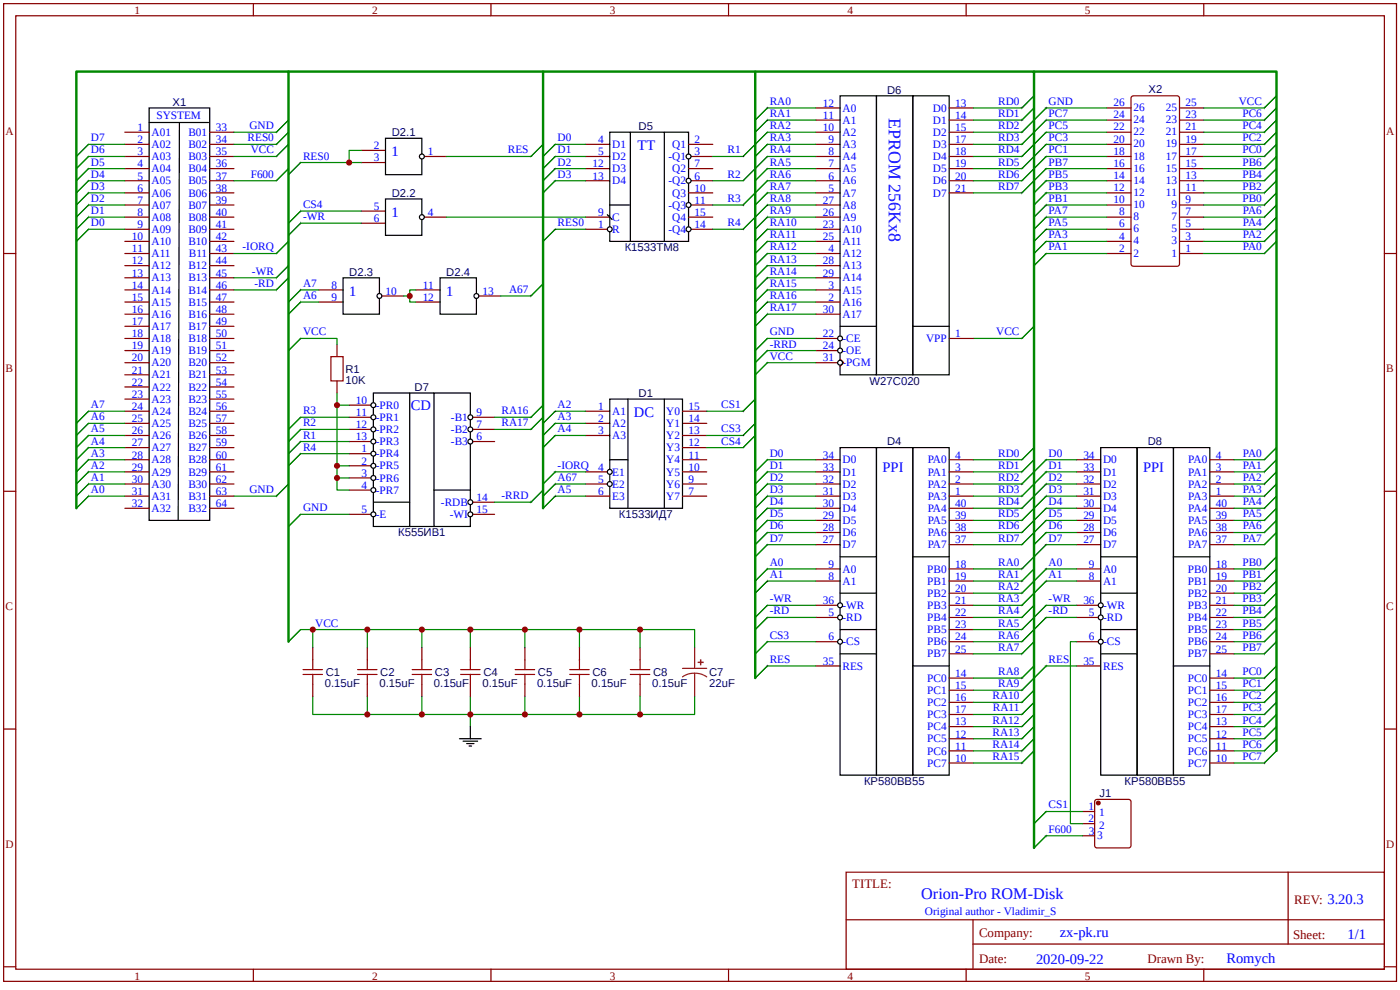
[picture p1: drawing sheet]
<svg xmlns="http://www.w3.org/2000/svg" width="297mm" height="210mm" viewBox="0 0 297 210" stroke-linecap="round" stroke-linejoin="round" font-family="sans-serif">
<defs><g id="words">
<text font-size="3.8" fill="#00f" x="188.6" y="25.1" transform="rotate(90 188.6 25.1)">EPROM 256Kx8</text>
<text font-size="3.4" fill="#00f" x="195.5" y="190.6">Orion-Pro ROM-Disk</text>
<g font-size="3.1" fill="#00f">
<text x="83.1" y="33.2">1</text>
<text x="135.3" y="31.9">TT</text>
<text x="83.1" y="46">1</text>
<text x="74.1" y="62.8">1</text>
<text x="94.6" y="62.8">1</text>
<text x="87.2" y="86.9">CD</text>
<text x="134.5" y="88.5">DC</text>
<text x="187.2" y="100">PPI</text>
<text x="242.5" y="100">PPI</text>
<text x="224.8" y="198.6">zx-pk.ru</text>
<text x="285.9" y="199.2">1/1</text>
<text x="219.8" y="204.3">2020-09-22</text>
<text x="260.2" y="204.3">Romych</text>
</g>
<g font-size="2.7" fill="#800">
<text x="180.8" y="188.3">TITLE:</text>
<text x="274.6" y="191.7">REV: 3.20.3</text>
<text x="207.7" y="198.6">Company:</text>
<text x="274.3" y="199.1">Sheet:</text>
<text x="207.7" y="204.2">Date:</text>
<text x="243.4" y="204.3">Drawn By:</text>
</g>
<g font-size="2.4" fill="#800">
<text x="28.5" y="3">1</text>
<text x="79" y="3">2</text>
<text x="129.4" y="3">3</text>
<text x="179.8" y="3">4</text>
<text x="230.2" y="3">5</text>
<text x="1.2" y="28.5">A</text>
<text x="294.1" y="28.5">A</text>
<text x="1.2" y="79">B</text>
<text x="294.1" y="79">B</text>
<text x="1.2" y="129.4">C</text>
<text x="294.1" y="129.4">C</text>
<text x="1.2" y="179.8">D</text>
<text x="294.1" y="179.8">D</text>
<text x="28.5" y="207.7">1</text>
<text x="79" y="207.7">2</text>
<text x="129.4" y="207.7">3</text>
<text x="179.8" y="207.7">4</text>
<text x="230.2" y="207.7">5</text>
</g>
<g font-size="2.4" fill="#000080">
<text x="36.6" y="22.4">X1</text>
<text x="188.2" y="19.9">D6</text>
<text x="243.6" y="19.8">X2</text>
<text x="83.1" y="28.8">D2.1</text>
<text x="135.5" y="27.6">D5</text>
<text x="83.1" y="41.7">D2.2</text>
<text x="132.5" y="53.3">К1533ТМ8</text>
<text x="74.1" y="58.4">D2.3</text>
<text x="94.7" y="58.4">D2.4</text>
<text x="73.3" y="81.3">10K</text>
<text x="73.3" y="79">R1</text>
<text x="88" y="82.9">D7</text>
<text x="184.5" y="81.6">W27C020</text>
<text x="135.5" y="84.2">D1</text>
<text x="188.2" y="94.4">D4</text>
<text x="243.5" y="94.4">D8</text>
<text x="84.5" y="113.7">К555ИВ1</text>
<text x="131.3" y="109.9">К1533ИД7</text>
<text x="69.1" y="143.3">C1</text>
<text x="80.7" y="143.3">C2</text>
<text x="92.3" y="143.3">C3</text>
<text x="102.5" y="143.3">C4</text>
<text x="114.1" y="143.3">C5</text>
<text x="125.7" y="143.3">C6</text>
<text x="138.5" y="143.3">C8</text>
<text x="150.4" y="143.3">C7</text>
<text x="68.9" y="145.7">0.15uF</text>
<text x="80.5" y="145.7">0.15uF</text>
<text x="92.1" y="145.7">0.15uF</text>
<text x="102.4" y="145.7">0.15uF</text>
<text x="113.9" y="145.7">0.15uF</text>
<text x="125.5" y="145.7">0.15uF</text>
<text x="138.4" y="145.7">0.15uF</text>
<text x="150.4" y="145.6">22uF</text>
<text x="183.3" y="166.4">КР580ВВ55</text>
<text x="238.6" y="166.4">КР580ВВ55</text>
<text x="233.3" y="169">J1</text>
</g>
<g font-size="2.4" fill="#00f">
<text x="163.3" y="22.2">RA0</text>
<text x="174.5" y="22.6">12</text>
<text x="178.7" y="23.7">A0</text>
<text x="197.9" y="23.7">D0</text>
<text x="202.7" y="22.6">13</text>
<text x="211.8" y="22.2">RD0</text>
<text x="222.5" y="22.2">GND</text>
<text x="236.3" y="22.5">26</text>
<text x="240.5" y="23.5">26</text>
<text x="247.3" y="23.5">25</text>
<text x="251.5" y="22.5">25</text>
<text x="262.8" y="22.2">VCC</text>
<text x="19.3" y="30">D7</text>
<text x="29.1" y="27.8">1</text>
<text x="32.1" y="28.8">A01</text>
<text x="33.2" y="25.2">SYSTEM</text>
<text x="40" y="28.8">B01</text>
<text x="45.8" y="27.8">33</text>
<text x="52.5" y="30">RES0</text>
<text x="52.9" y="27.4">GND</text>
<text x="118.3" y="30">D0</text>
<text x="163.3" y="24.8">RA1</text>
<text x="163.3" y="27.4">RA2</text>
<text x="163.3" y="30">RA3</text>
<text x="174.5" y="25.2">11</text>
<text x="174.5" y="27.8">10</text>
<text x="178.7" y="26.2">A1</text>
<text x="178.7" y="28.8">A2</text>
<text x="197.9" y="26.2">D1</text>
<text x="197.9" y="28.8">D2</text>
<text x="202.7" y="25.2">14</text>
<text x="202.7" y="27.8">15</text>
<text x="211.8" y="24.8">RD1</text>
<text x="211.8" y="27.4">RD2</text>
<text x="211.8" y="30">RD3</text>
<text x="222.5" y="30">PC3</text>
<text x="222.5" y="27.4">PC5</text>
<text x="222.5" y="24.8">PC7</text>
<text x="236.3" y="27.6">22</text>
<text x="236.3" y="25.1">24</text>
<text x="240.5" y="28.7">22</text>
<text x="240.5" y="26.1">24</text>
<text x="247.3" y="28.7">21</text>
<text x="247.3" y="26.1">23</text>
<text x="251.5" y="27.6">21</text>
<text x="251.5" y="25.1">23</text>
<text x="263.6" y="30">PC2</text>
<text x="263.6" y="27.4">PC4</text>
<text x="263.6" y="24.8">PC6</text>
<text x="19.3" y="32.5">D6</text>
<text x="19.3" y="35.1">D5</text>
<text x="29.1" y="30.3">2</text>
<text x="29.1" y="32.9">3</text>
<text x="29.1" y="35.5">4</text>
<text x="32.1" y="31.4">A02</text>
<text x="32.1" y="33.9">A03</text>
<text x="40" y="31.4">B02</text>
<text x="40" y="33.9">B03</text>
<text x="45.8" y="30.3">34</text>
<text x="45.8" y="32.9">35</text>
<text x="45.8" y="35.5">36</text>
<text x="53.2" y="32.5">VCC</text>
<text x="64.3" y="33.8">RES0</text>
<text x="79.3" y="31.6">2</text>
<text x="79.3" y="34.2">3</text>
<text x="90.8" y="32.9">1</text>
<text x="107.7" y="32.5">RES</text>
<text x="118.3" y="32.5">D1</text>
<text x="118.3" y="35.1">D2</text>
<text x="125.7" y="35.5">12</text>
<text x="126.9" y="30.3">4</text>
<text x="126.9" y="32.9">5</text>
<text x="129.9" y="31.4">D1</text>
<text x="129.9" y="33.9">D2</text>
<text x="141.8" y="33.9">-Q1</text>
<text x="142.6" y="31.4">Q1</text>
<text x="147.4" y="30.3">2</text>
<text x="147.4" y="35.5">7</text>
<text x="147.4" y="32.9">3</text>
<text x="154.3" y="32.5">R1</text>
<text x="163.3" y="32.5">RA4</text>
<text x="163.3" y="35.1">RA5</text>
<text x="175.7" y="30.3">9</text>
<text x="175.7" y="32.9">8</text>
<text x="175.7" y="35.5">7</text>
<text x="178.7" y="31.4">A3</text>
<text x="178.7" y="33.9">A4</text>
<text x="197.9" y="31.4">D3</text>
<text x="197.9" y="33.9">D4</text>
<text x="202.7" y="30.3">17</text>
<text x="202.7" y="32.9">18</text>
<text x="202.7" y="35.5">19</text>
<text x="211.8" y="32.5">RD4</text>
<text x="211.8" y="35.1">RD5</text>
<text x="222.5" y="35.1">PB7</text>
<text x="222.5" y="32.5">PC1</text>
<text x="236.3" y="35.4">16</text>
<text x="236.3" y="32.8">18</text>
<text x="236.3" y="30.2">20</text>
<text x="240.5" y="33.8">18</text>
<text x="240.5" y="31.2">20</text>
<text x="247.3" y="33.8">17</text>
<text x="247.3" y="31.2">19</text>
<text x="251.5" y="35.4">15</text>
<text x="251.5" y="32.8">17</text>
<text x="251.5" y="30.2">19</text>
<text x="263.6" y="35.1">PB6</text>
<text x="263.6" y="32.5">PC0</text>
<text x="19.3" y="37.7">D4</text>
<text x="19.3" y="40.2">D3</text>
<text x="29.1" y="38.1">5</text>
<text x="29.1" y="40.6">6</text>
<text x="32.1" y="36.5">A04</text>
<text x="32.1" y="39.1">A05</text>
<text x="32.1" y="41.7">A06</text>
<text x="40" y="36.5">B04</text>
<text x="40" y="39.1">B05</text>
<text x="40" y="41.7">B06</text>
<text x="45.8" y="38.1">37</text>
<text x="45.8" y="40.6">38</text>
<text x="53.2" y="37.7">F600</text>
<text x="118.3" y="37.7">D3</text>
<text x="125.7" y="38.1">13</text>
<text x="129.9" y="36.5">D3</text>
<text x="129.9" y="39.1">D4</text>
<text x="141.8" y="39.1">-Q2</text>
<text x="142.6" y="36.5">Q2</text>
<text x="142.6" y="41.7">Q3</text>
<text x="147.4" y="40.6">10</text>
<text x="147.4" y="38.1">6</text>
<text x="154.3" y="37.7">R2</text>
<text x="163.3" y="37.7">RA6</text>
<text x="163.3" y="40.2">RA7</text>
<text x="175.7" y="38.1">6</text>
<text x="175.7" y="40.6">5</text>
<text x="178.7" y="36.5">A5</text>
<text x="178.7" y="39.1">A6</text>
<text x="178.7" y="41.7">A7</text>
<text x="197.9" y="36.5">D5</text>
<text x="197.9" y="39.1">D6</text>
<text x="197.9" y="41.7">D7</text>
<text x="202.7" y="38.1">20</text>
<text x="202.7" y="40.6">21</text>
<text x="211.8" y="37.7">RD6</text>
<text x="211.8" y="40.2">RD7</text>
<text x="222.5" y="40.2">PB3</text>
<text x="222.5" y="37.7">PB5</text>
<text x="236.3" y="40.5">12</text>
<text x="236.3" y="37.9">14</text>
<text x="240.5" y="41.5">12</text>
<text x="240.5" y="39">14</text>
<text x="240.5" y="36.4">16</text>
<text x="247.3" y="41.5">11</text>
<text x="247.3" y="39">13</text>
<text x="247.3" y="36.4">15</text>
<text x="251.5" y="40.5">11</text>
<text x="251.5" y="37.9">13</text>
<text x="263.6" y="40.2">PB2</text>
<text x="263.6" y="37.7">PB4</text>
<text x="19.3" y="42.8">D2</text>
<text x="19.3" y="45.4">D1</text>
<text x="19.3" y="48">D0</text>
<text x="29.1" y="43.2">7</text>
<text x="29.1" y="45.8">8</text>
<text x="32.1" y="44.2">A07</text>
<text x="32.1" y="46.8">A08</text>
<text x="40" y="44.2">B07</text>
<text x="40" y="46.8">B08</text>
<text x="45.8" y="43.2">39</text>
<text x="45.8" y="45.8">40</text>
<text x="64.3" y="46.7">-WR</text>
<text x="64.3" y="44.1">CS4</text>
<text x="79.3" y="44.5">5</text>
<text x="79.3" y="47.1">6</text>
<text x="90.8" y="45.8">4</text>
<text x="118.3" y="48">RES0</text>
<text x="126.9" y="45.8">9</text>
<text x="129.9" y="46.8">C</text>
<text x="141.8" y="44.2">-Q3</text>
<text x="142.6" y="46.8">Q4</text>
<text x="147.4" y="45.8">15</text>
<text x="147.4" y="43.2">11</text>
<text x="154.3" y="42.8">R3</text>
<text x="154.3" y="48">R4</text>
<text x="163.3" y="42.8">RA8</text>
<text x="163.3" y="45.4">RA9</text>
<text x="163.3" y="48">RA10</text>
<text x="174.5" y="43.2">27</text>
<text x="174.5" y="45.8">26</text>
<text x="178.7" y="44.2">A8</text>
<text x="178.7" y="46.8">A9</text>
<text x="222.5" y="48">PA5</text>
<text x="222.5" y="45.4">PA7</text>
<text x="222.5" y="42.8">PB1</text>
<text x="236.3" y="43.1">10</text>
<text x="237.5" y="45.6">8</text>
<text x="240.5" y="46.7">8</text>
<text x="240.5" y="44.1">10</text>
<text x="248.5" y="46.7">7</text>
<text x="248.5" y="44.1">9</text>
<text x="251.5" y="45.6">7</text>
<text x="251.5" y="43.1">9</text>
<text x="263.6" y="42.8">PB0</text>
<text x="263.7" y="48">PA4</text>
<text x="263.7" y="45.4">PA6</text>
<text x="27.9" y="50.9">10</text>
<text x="27.9" y="53.5">11</text>
<text x="29.1" y="48.3">9</text>
<text x="32.1" y="49.4">A09</text>
<text x="32.1" y="51.9">A10</text>
<text x="40" y="49.4">B09</text>
<text x="40" y="51.9">B10</text>
<text x="45.8" y="48.3">41</text>
<text x="45.8" y="50.9">42</text>
<text x="45.8" y="53.5">43</text>
<text x="51.5" y="53.1">-IORQ</text>
<text x="126.9" y="48.3">1</text>
<text x="129.9" y="49.4">R</text>
<text x="141.8" y="49.4">-Q4</text>
<text x="147.4" y="48.3">14</text>
<text x="163.3" y="50.5">RA11</text>
<text x="163.3" y="53.1">RA12</text>
<text x="174.5" y="48.3">23</text>
<text x="174.5" y="50.9">25</text>
<text x="175.7" y="53.5">4</text>
<text x="178.7" y="49.4">A10</text>
<text x="178.7" y="51.9">A11</text>
<text x="222.5" y="50.5">PA3</text>
<text x="222.5" y="53.1">PA1</text>
<text x="237.5" y="53.4">2</text>
<text x="237.5" y="50.8">4</text>
<text x="237.5" y="48.2">6</text>
<text x="240.5" y="51.8">4</text>
<text x="240.5" y="49.2">6</text>
<text x="248.5" y="51.8">3</text>
<text x="248.5" y="49.2">5</text>
<text x="251.5" y="53.4">1</text>
<text x="251.5" y="50.8">3</text>
<text x="251.5" y="48.2">5</text>
<text x="263.7" y="50.5">PA2</text>
<text x="263.7" y="53.1">PA0</text>
<text x="27.9" y="56.1">12</text>
<text x="27.9" y="58.6">13</text>
<text x="32.1" y="54.5">A11</text>
<text x="32.1" y="57.1">A12</text>
<text x="32.1" y="59.7">A13</text>
<text x="40" y="57.1">B12</text>
<text x="40" y="59.7">B13</text>
<text x="40.1" y="54.5">B11</text>
<text x="45.8" y="56.1">44</text>
<text x="45.8" y="58.6">45</text>
<text x="53.5" y="58.3">-WR</text>
<text x="163.3" y="55.7">RA13</text>
<text x="163.3" y="58.3">RA14</text>
<text x="174.5" y="56.1">28</text>
<text x="174.5" y="58.6">29</text>
<text x="178.7" y="54.5">A12</text>
<text x="178.7" y="57.1">A13</text>
<text x="178.7" y="59.7">A14</text>
<text x="240.5" y="54.4">2</text>
<text x="248.5" y="54.4">1</text>
<text x="27.9" y="61.2">14</text>
<text x="27.9" y="63.8">15</text>
<text x="32.1" y="62.2">A14</text>
<text x="32.1" y="64.8">A15</text>
<text x="40" y="62.2">B14</text>
<text x="40" y="64.8">B15</text>
<text x="45.8" y="61.2">46</text>
<text x="45.8" y="63.8">47</text>
<text x="54" y="60.8">-RD</text>
<text x="64.3" y="60.8">A7</text>
<text x="64.3" y="63.4">A6</text>
<text x="70.3" y="61.2">8</text>
<text x="70.3" y="63.8">9</text>
<text x="81.8" y="62.5">10</text>
<text x="89.7" y="61.2">11</text>
<text x="89.7" y="63.8">12</text>
<text x="102.4" y="62.5">13</text>
<text x="108" y="62.1">A67</text>
<text x="163.3" y="60.8">RA15</text>
<text x="163.3" y="63.4">RA16</text>
<text x="163.3" y="66">RA17</text>
<text x="175.7" y="61.2">3</text>
<text x="175.7" y="63.8">2</text>
<text x="178.7" y="62.2">A15</text>
<text x="178.7" y="64.8">A16</text>
<text x="27.9" y="66.4">16</text>
<text x="27.9" y="68.9">17</text>
<text x="27.9" y="71.5">18</text>
<text x="32.1" y="67.4">A16</text>
<text x="32.1" y="70">A17</text>
<text x="40" y="67.4">B16</text>
<text x="40" y="70">B17</text>
<text x="45.8" y="66.4">48</text>
<text x="45.8" y="68.9">49</text>
<text x="45.8" y="71.5">50</text>
<text x="64.3" y="71.1">VCC</text>
<text x="163.3" y="71.1">GND</text>
<text x="174.5" y="71.5">22</text>
<text x="174.5" y="66.4">30</text>
<text x="178.7" y="67.4">A17</text>
<text x="202.7" y="71.5">1</text>
<text x="211.4" y="71.1">VCC</text>
<text x="27.9" y="74.1">19</text>
<text x="27.9" y="76.6">20</text>
<text x="32.1" y="72.5">A18</text>
<text x="32.1" y="75.1">A19</text>
<text x="32.1" y="77.7">A20</text>
<text x="40" y="72.5">B18</text>
<text x="40" y="75.1">B19</text>
<text x="40" y="77.7">B20</text>
<text x="45.8" y="74.1">51</text>
<text x="45.8" y="76.6">52</text>
<text x="163.3" y="76.3">VCC</text>
<text x="163.3" y="73.7">-RRD</text>
<text x="174.5" y="74.1">24</text>
<text x="174.5" y="76.6">31</text>
<text x="178.7" y="72.5">-CE</text>
<text x="178.7" y="75.1">-OE</text>
<text x="178.7" y="77.7">-PGM</text>
<text x="196.5" y="72.5">VPP</text>
<text x="27.9" y="79.2">21</text>
<text x="27.9" y="81.8">22</text>
<text x="32.1" y="80.2">A21</text>
<text x="32.1" y="82.8">A22</text>
<text x="40" y="80.2">B21</text>
<text x="40" y="82.8">B22</text>
<text x="45.8" y="79.2">53</text>
<text x="45.8" y="81.8">54</text>
<text x="19.3" y="86.5">A7</text>
<text x="19.3" y="89.1">A6</text>
<text x="27.9" y="84.4">23</text>
<text x="27.9" y="86.9">24</text>
<text x="27.9" y="89.5">25</text>
<text x="32.1" y="85.4">A23</text>
<text x="32.1" y="88">A24</text>
<text x="40" y="85.4">B23</text>
<text x="40" y="88">B24</text>
<text x="45.8" y="84.4">55</text>
<text x="45.8" y="86.9">56</text>
<text x="45.8" y="89.5">57</text>
<text x="64.3" y="87.8">R3</text>
<text x="75.5" y="85.6">10</text>
<text x="75.5" y="88.2">11</text>
<text x="79.7" y="86.7">-PR0</text>
<text x="79.7" y="89.2">-PR1</text>
<text x="95.7" y="89.2">-B1</text>
<text x="101.1" y="88.2">9</text>
<text x="106.4" y="87.8">RA16</text>
<text x="118.3" y="89.1">A3</text>
<text x="118.3" y="86.5">A2</text>
<text x="126.9" y="86.9">1</text>
<text x="126.9" y="89.5">2</text>
<text x="129.9" y="88">A1</text>
<text x="141.3" y="88">Y0</text>
<text x="146.1" y="89.5">14</text>
<text x="146.1" y="86.9">15</text>
<text x="153" y="86.5">CS1</text>
<text x="19.3" y="91.7">A5</text>
<text x="19.3" y="94.3">A4</text>
<text x="27.9" y="92.1">26</text>
<text x="27.9" y="94.6">27</text>
<text x="32.1" y="90.5">A25</text>
<text x="32.1" y="93.1">A26</text>
<text x="32.1" y="95.7">A27</text>
<text x="40" y="90.5">B25</text>
<text x="40" y="93.1">B26</text>
<text x="40" y="95.7">B27</text>
<text x="45.8" y="92.1">58</text>
<text x="45.8" y="94.6">59</text>
<text x="64.3" y="95.5">R4</text>
<text x="64.3" y="90.4">R2</text>
<text x="64.3" y="93">R1</text>
<text x="75.5" y="90.8">12</text>
<text x="75.5" y="93.4">13</text>
<text x="76.7" y="95.9">1</text>
<text x="79.7" y="91.8">-PR2</text>
<text x="79.7" y="94.4">-PR3</text>
<text x="95.7" y="91.8">-B2</text>
<text x="95.7" y="94.4">-B3</text>
<text x="101.1" y="90.8">7</text>
<text x="101.1" y="93.4">6</text>
<text x="106.4" y="90.4">RA17</text>
<text x="118.3" y="91.7">A4</text>
<text x="126.9" y="92.1">3</text>
<text x="129.9" y="90.5">A2</text>
<text x="129.9" y="93.1">A3</text>
<text x="141.3" y="90.5">Y1</text>
<text x="141.3" y="93.1">Y2</text>
<text x="141.3" y="95.7">Y3</text>
<text x="146.1" y="92.1">13</text>
<text x="146.1" y="94.6">12</text>
<text x="153" y="91.7">CS3</text>
<text x="153" y="94.3">CS4</text>
<text x="19.3" y="96.8">A3</text>
<text x="19.3" y="99.4">A2</text>
<text x="19.3" y="102">A1</text>
<text x="27.9" y="97.2">28</text>
<text x="27.9" y="99.8">29</text>
<text x="32.1" y="98.2">A28</text>
<text x="32.1" y="100.8">A29</text>
<text x="40" y="98.2">B28</text>
<text x="40" y="100.8">B29</text>
<text x="45.8" y="97.2">60</text>
<text x="45.8" y="99.8">61</text>
<text x="76.7" y="98.5">2</text>
<text x="76.7" y="101.1">3</text>
<text x="79.7" y="97">-PR4</text>
<text x="79.7" y="99.5">-PR5</text>
<text x="118.3" y="102">A67</text>
<text x="118.3" y="99.4">-IORQ</text>
<text x="126.9" y="99.8">4</text>
<text x="129.9" y="100.8">E1</text>
<text x="141.3" y="98.2">Y4</text>
<text x="141.3" y="100.8">Y5</text>
<text x="146.1" y="97.2">11</text>
<text x="146.1" y="99.8">10</text>
<text x="163.3" y="96.8">D0</text>
<text x="163.3" y="99.4">D1</text>
<text x="163.3" y="102">D2</text>
<text x="174.5" y="97.2">34</text>
<text x="174.5" y="99.8">33</text>
<text x="178.7" y="98.2">D0</text>
<text x="178.7" y="100.8">D1</text>
<text x="196.8" y="98.2">PA0</text>
<text x="196.8" y="100.8">PA1</text>
<text x="202.7" y="97.2">4</text>
<text x="202.7" y="99.8">3</text>
<text x="211.8" y="96.8">RD0</text>
<text x="211.8" y="99.4">RD1</text>
<text x="211.8" y="102">RD2</text>
<text x="222.5" y="96.8">D0</text>
<text x="222.5" y="99.4">D1</text>
<text x="222.5" y="102">D2</text>
<text x="229.8" y="97.2">34</text>
<text x="229.8" y="99.8">33</text>
<text x="234" y="98.2">D0</text>
<text x="234" y="100.8">D1</text>
<text x="252.1" y="98.2">PA0</text>
<text x="252.1" y="100.8">PA1</text>
<text x="257.9" y="97.2">4</text>
<text x="257.9" y="99.8">3</text>
<text x="263.7" y="96.8">PA0</text>
<text x="263.7" y="99.4">PA1</text>
<text x="263.7" y="102">PA2</text>
<text x="19.3" y="104.5">A0</text>
<text x="27.9" y="102.4">30</text>
<text x="27.9" y="104.9">31</text>
<text x="27.9" y="107.5">32</text>
<text x="32.1" y="103.4">A30</text>
<text x="32.1" y="106">A31</text>
<text x="40" y="103.4">B30</text>
<text x="40" y="106">B31</text>
<text x="45.8" y="102.4">62</text>
<text x="45.8" y="104.9">63</text>
<text x="45.8" y="107.5">64</text>
<text x="52.9" y="104.5">GND</text>
<text x="76.7" y="103.6">4</text>
<text x="79.7" y="102.1">-PR6</text>
<text x="79.7" y="104.7">-PR7</text>
<text x="93.5" y="107.2">-RDB</text>
<text x="101.1" y="106.2">14</text>
<text x="106.4" y="105.8">-RRD</text>
<text x="118.3" y="104.5">A5</text>
<text x="126.9" y="102.4">5</text>
<text x="126.9" y="104.9">6</text>
<text x="129.9" y="103.4">E2</text>
<text x="129.9" y="106">E3</text>
<text x="141.3" y="103.4">Y6</text>
<text x="141.3" y="106">Y7</text>
<text x="146.1" y="102.4">9</text>
<text x="146.1" y="104.9">7</text>
<text x="163.3" y="104.5">D3</text>
<text x="163.3" y="107.1">D4</text>
<text x="174.5" y="102.4">32</text>
<text x="174.5" y="104.9">31</text>
<text x="174.5" y="107.5">30</text>
<text x="178.7" y="103.4">D2</text>
<text x="178.7" y="106">D3</text>
<text x="196.8" y="103.4">PA2</text>
<text x="196.8" y="106">PA3</text>
<text x="202.7" y="102.4">2</text>
<text x="202.7" y="104.9">1</text>
<text x="202.7" y="107.5">40</text>
<text x="211.8" y="104.5">RD3</text>
<text x="211.8" y="107.1">RD4</text>
<text x="222.5" y="104.5">D3</text>
<text x="222.5" y="107.1">D4</text>
<text x="229.8" y="102.4">32</text>
<text x="229.8" y="104.9">31</text>
<text x="229.8" y="107.5">30</text>
<text x="234" y="103.4">D2</text>
<text x="234" y="106">D3</text>
<text x="252.1" y="103.4">PA2</text>
<text x="252.1" y="106">PA3</text>
<text x="257.9" y="102.4">2</text>
<text x="257.9" y="104.9">1</text>
<text x="257.9" y="107.5">40</text>
<text x="263.7" y="104.5">PA3</text>
<text x="263.7" y="107.1">PA4</text>
<text x="32.1" y="108.5">A32</text>
<text x="40" y="108.5">B32</text>
<text x="64.3" y="108.4">GND</text>
<text x="76.7" y="108.8">5</text>
<text x="79.7" y="109.8">-E</text>
<text x="95.4" y="109.8">-WI</text>
<text x="101.1" y="108.8">15</text>
<text x="163.3" y="109.7">D5</text>
<text x="163.3" y="112.3">D6</text>
<text x="174.5" y="110.1">29</text>
<text x="174.5" y="112.6">28</text>
<text x="178.7" y="108.5">D4</text>
<text x="178.7" y="111.1">D5</text>
<text x="178.7" y="113.7">D6</text>
<text x="196.8" y="108.5">PA4</text>
<text x="196.8" y="111.1">PA5</text>
<text x="196.8" y="113.7">PA6</text>
<text x="202.7" y="110.1">39</text>
<text x="202.7" y="112.6">38</text>
<text x="211.8" y="109.7">RD5</text>
<text x="211.8" y="112.3">RD6</text>
<text x="222.5" y="109.7">D5</text>
<text x="222.5" y="112.3">D6</text>
<text x="229.8" y="110.1">29</text>
<text x="229.8" y="112.6">28</text>
<text x="234" y="108.5">D4</text>
<text x="234" y="111.1">D5</text>
<text x="234" y="113.7">D6</text>
<text x="252.1" y="108.5">PA4</text>
<text x="252.1" y="111.1">PA5</text>
<text x="252.1" y="113.7">PA6</text>
<text x="257.9" y="110.1">39</text>
<text x="257.9" y="112.6">38</text>
<text x="263.7" y="109.7">PA5</text>
<text x="263.7" y="112.3">PA6</text>
<text x="163.3" y="114.8">D7</text>
<text x="163.3" y="120">A0</text>
<text x="174.5" y="115.2">27</text>
<text x="178.7" y="116.2">D7</text>
<text x="196.8" y="116.2">PA7</text>
<text x="202.7" y="115.2">37</text>
<text x="211.8" y="114.8">RD7</text>
<text x="211.8" y="120">RA0</text>
<text x="222.5" y="114.8">D7</text>
<text x="222.5" y="120">A0</text>
<text x="229.8" y="115.2">27</text>
<text x="234" y="116.2">D7</text>
<text x="252.1" y="116.2">PA7</text>
<text x="257.9" y="115.2">37</text>
<text x="263.6" y="120">PB0</text>
<text x="263.7" y="114.8">PA7</text>
<text x="163.3" y="122.5">A1</text>
<text x="175.7" y="120.4">9</text>
<text x="175.7" y="122.9">8</text>
<text x="178.7" y="121.4">A0</text>
<text x="178.7" y="124">A1</text>
<text x="196.7" y="121.4">PB0</text>
<text x="196.7" y="124">PB1</text>
<text x="202.7" y="120.4">18</text>
<text x="202.7" y="122.9">19</text>
<text x="202.7" y="125.5">20</text>
<text x="211.8" y="122.5">RA1</text>
<text x="211.8" y="125.1">RA2</text>
<text x="222.5" y="122.5">A1</text>
<text x="231" y="120.4">9</text>
<text x="231" y="122.9">8</text>
<text x="234" y="121.4">A0</text>
<text x="234" y="124">A1</text>
<text x="252" y="121.4">PB0</text>
<text x="252" y="124">PB1</text>
<text x="257.9" y="120.4">18</text>
<text x="257.9" y="122.9">19</text>
<text x="257.9" y="125.5">20</text>
<text x="263.6" y="122.5">PB1</text>
<text x="263.6" y="125.1">PB2</text>
<text x="163.3" y="127.7">-WR</text>
<text x="163.3" y="130.3">-RD</text>
<text x="174.5" y="128.1">36</text>
<text x="175.7" y="130.6">5</text>
<text x="178.7" y="129.1">-WR</text>
<text x="178.7" y="131.7">-RD</text>
<text x="196.7" y="126.5">PB2</text>
<text x="196.7" y="129.1">PB3</text>
<text x="196.7" y="131.7">PB4</text>
<text x="202.7" y="128.1">21</text>
<text x="202.7" y="130.6">22</text>
<text x="211.8" y="127.7">RA3</text>
<text x="211.8" y="130.3">RA4</text>
<text x="222.5" y="127.7">-WR</text>
<text x="222.5" y="130.3">-RD</text>
<text x="229.8" y="128.1">36</text>
<text x="231" y="130.6">5</text>
<text x="234" y="129.1">-WR</text>
<text x="234" y="131.7">-RD</text>
<text x="252" y="126.5">PB2</text>
<text x="252" y="129.1">PB3</text>
<text x="252" y="131.7">PB4</text>
<text x="257.9" y="128.1">21</text>
<text x="257.9" y="130.6">22</text>
<text x="263.6" y="127.7">PB3</text>
<text x="263.6" y="130.3">PB4</text>
<text x="66.9" y="132.8">VCC</text>
<text x="163.3" y="135.4">CS3</text>
<text x="175.7" y="135.8">6</text>
<text x="178.7" y="136.8">-CS</text>
<text x="196.7" y="134.2">PB5</text>
<text x="196.7" y="136.8">PB6</text>
<text x="202.7" y="133.2">23</text>
<text x="202.7" y="135.8">24</text>
<text x="211.8" y="132.8">RA5</text>
<text x="211.8" y="135.4">RA6</text>
<text x="211.8" y="138">RA7</text>
<text x="231" y="135.8">6</text>
<text x="234" y="136.8">-CS</text>
<text x="252" y="134.2">PB5</text>
<text x="252" y="136.8">PB6</text>
<text x="257.9" y="133.2">23</text>
<text x="257.9" y="135.8">24</text>
<text x="263.6" y="132.8">PB5</text>
<text x="263.6" y="135.4">PB6</text>
<text x="263.6" y="138">PB7</text>
<text x="163.3" y="140.5">RES</text>
<text x="174.5" y="140.9">35</text>
<text x="178.7" y="142">RES</text>
<text x="196.7" y="139.4">PB7</text>
<text x="202.7" y="138.4">25</text>
<text x="202.7" y="143.5">14</text>
<text x="211.8" y="143.1">RA8</text>
<text x="222.5" y="140.5">RES</text>
<text x="229.8" y="140.9">35</text>
<text x="234" y="142">RES</text>
<text x="252" y="139.4">PB7</text>
<text x="257.9" y="138.4">25</text>
<text x="257.9" y="143.5">14</text>
<text x="263.6" y="143.1">PC0</text>
<text x="196.7" y="144.5">PC0</text>
<text x="196.7" y="147.1">PC1</text>
<text x="196.7" y="149.7">PC2</text>
<text x="202.7" y="146.1">15</text>
<text x="202.7" y="148.6">16</text>
<text x="210.6" y="148.3">RA10</text>
<text x="211.8" y="145.7">RA9</text>
<text x="252" y="144.5">PC0</text>
<text x="252" y="147.1">PC1</text>
<text x="252" y="149.7">PC2</text>
<text x="257.9" y="146.1">15</text>
<text x="257.9" y="148.6">16</text>
<text x="263.6" y="145.7">PC1</text>
<text x="263.6" y="148.3">PC2</text>
<text x="196.7" y="152.2">PC3</text>
<text x="196.7" y="154.8">PC4</text>
<text x="202.7" y="151.2">17</text>
<text x="202.7" y="153.8">13</text>
<text x="210.6" y="153.4">RA12</text>
<text x="210.6" y="156">RA13</text>
<text x="210.6" y="150.8">RA11</text>
<text x="252" y="152.2">PC3</text>
<text x="252" y="154.8">PC4</text>
<text x="257.9" y="151.2">17</text>
<text x="257.9" y="153.8">13</text>
<text x="263.6" y="150.8">PC3</text>
<text x="263.6" y="153.4">PC4</text>
<text x="263.6" y="156">PC5</text>
<text x="196.7" y="157.4">PC5</text>
<text x="196.7" y="160">PC6</text>
<text x="202.7" y="156.4">12</text>
<text x="202.7" y="158.9">11</text>
<text x="202.7" y="161.5">10</text>
<text x="210.6" y="158.5">RA14</text>
<text x="210.6" y="161.1">RA15</text>
<text x="252" y="157.4">PC5</text>
<text x="252" y="160">PC6</text>
<text x="257.9" y="156.4">12</text>
<text x="257.9" y="158.9">11</text>
<text x="257.9" y="161.5">10</text>
<text x="263.6" y="158.5">PC6</text>
<text x="263.6" y="161.1">PC7</text>
<text x="196.7" y="162.5">PC7</text>
<text x="252" y="162.5">PC7</text>
<text x="222.5" y="171.4">CS1</text>
<text x="230.9" y="171.8">1</text>
<text x="233.2" y="173.1">1</text>
<text x="222.5" y="176.6">F600</text>
<text x="230.9" y="174.4">2</text>
<text x="231" y="176.9">3</text>
<text x="232.7" y="178">3</text>
<text x="233.2" y="175.7">2</text>
<text x="196.2" y="193.9">Original author - Vladimir_S</text>
</g>
</g></defs>
<g fill="none" stroke="#800" stroke-width=".26">
<path d="M.8 .8h295.5v207.3h-295.5zM3.3 3.3h290.4v202.2h-290.4zM53.7 .8v2.5M104.2 .8v2.5M154.6 .8v2.5M205 .8v2.5M255.4 .8v2.5M76.6 31.9h5.2M76.6 34.5h5.2M89.5 33.2h5.1M.8 53.7h2.5M293.7 53.7h2.6"/>
<path d="M.8 104.2h2.5M293.7 104.2h2.6M.8 154.6h2.5M293.7 154.6h2.6M179.5 184.9h114.2v20.6h-114.2zM179.5 195h114.1M206.4 195v10.3M273.3 184.9v15.2M.8 205h2.5M53.7 205.5v2.6M104.2 205.5v2.6M154.6 205.5v2.6"/>
<path d="M205 205.5v2.6M206.4 200.1h87.2M255.4 205.5v2.6M293.7 205h2.6"/>
</g>
<path d="M81.8 29.3h7.7v7.7h-7.7z" fill="none" stroke="#000" stroke-width=".26"/>
<circle cx="89.5" cy="33.2" r=".51" fill="#fff"/>
<g fill="none" stroke="#000" stroke-width=".26">
<path d="M72.8 58.9h7.7v7.7h-7.7z"/>
<circle cx="89.5" cy="33.2" r=".51"/>
</g>
<path d="M67.6 61.5h5.2M67.6 64h5.2M80.5 62.8h5.1" fill="none" stroke="#800" stroke-width=".26"/>
<circle cx="80.5" cy="62.8" r=".51" fill="#fff"/>
<g fill="none" stroke="#000" stroke-width=".26">
<path d="M81.8 42.2h7.7v7.7h-7.7z"/>
<circle cx="80.5" cy="62.8" r=".51"/>
</g>
<path d="M76.6 44.7h5.2M76.6 47.3h5.2M89.5 46h5.1" fill="none" stroke="#800" stroke-width=".26"/>
<circle cx="89.5" cy="46" r=".51" fill="#fff"/>
<g fill="none" stroke="#000" stroke-width=".26">
<path d="M79.2 83.3h7.7v28.3h-7.7zM86.9 83.3h5.2M92.1 83.3h7.7v28.3h-7.7zM79.2 106.5h7.7M86.9 111.6h5.2M92.1 103.9h7.7"/>
<circle cx="89.5" cy="46" r=".51"/>
</g>
<g fill="none" stroke="#800" stroke-width=".26">
<path d="M74.1 85.9h5.1M74.1 88.5h5.1M74.1 91h5.1M74.1 93.6h5.1M74.1 96.2h5.1M74.1 98.8h5.1M99.8 88.5h5.1M99.8 91h5.1M99.8 93.6h5.1M74.1 101.3h5.1M74.1 103.9h5.1M74.1 109h5.1"/>
<path d="M99.8 109h5.1M99.8 106.5h5.1"/>
</g>
<circle cx="79.2" cy="85.9" r=".51" fill="#fff"/>
<circle cx="79.2" cy="85.9" r=".51" fill="none" stroke="#000" stroke-width=".26"/>
<circle cx="79.2" cy="88.5" r=".51" fill="#fff"/>
<circle cx="79.2" cy="88.5" r=".51" fill="none" stroke="#000" stroke-width=".26"/>
<circle cx="79.2" cy="91" r=".51" fill="#fff"/>
<circle cx="79.2" cy="91" r=".51" fill="none" stroke="#000" stroke-width=".26"/>
<circle cx="79.2" cy="93.6" r=".51" fill="#fff"/>
<circle cx="79.2" cy="93.6" r=".51" fill="none" stroke="#000" stroke-width=".26"/>
<circle cx="79.2" cy="96.2" r=".51" fill="#fff"/>
<circle cx="79.2" cy="96.2" r=".51" fill="none" stroke="#000" stroke-width=".26"/>
<circle cx="79.2" cy="98.8" r=".51" fill="#fff"/>
<circle cx="79.2" cy="98.8" r=".51" fill="none" stroke="#000" stroke-width=".26"/>
<circle cx="79.2" cy="101.3" r=".51" fill="#fff"/>
<circle cx="79.2" cy="101.3" r=".51" fill="none" stroke="#000" stroke-width=".26"/>
<circle cx="79.2" cy="103.9" r=".51" fill="#fff"/>
<circle cx="79.2" cy="103.9" r=".51" fill="none" stroke="#000" stroke-width=".26"/>
<circle cx="79.2" cy="109" r=".51" fill="#fff"/>
<circle cx="79.2" cy="109" r=".51" fill="none" stroke="#000" stroke-width=".26"/>
<circle cx="99.8" cy="88.5" r=".51" fill="#fff"/>
<circle cx="99.8" cy="88.5" r=".51" fill="none" stroke="#000" stroke-width=".26"/>
<circle cx="99.8" cy="91" r=".51" fill="#fff"/>
<circle cx="99.8" cy="91" r=".51" fill="none" stroke="#000" stroke-width=".26"/>
<circle cx="99.8" cy="93.6" r=".51" fill="#fff"/>
<circle cx="99.8" cy="93.6" r=".51" fill="none" stroke="#000" stroke-width=".26"/>
<circle cx="99.8" cy="106.5" r=".51" fill="#fff"/>
<circle cx="99.8" cy="106.5" r=".51" fill="none" stroke="#000" stroke-width=".26"/>
<circle cx="99.8" cy="109" r=".51" fill="#fff"/>
<g fill="none" stroke="#000" stroke-width=".26">
<path d="M129.4 84.6h15.4v23.2h-15.4zM129.4 97.5h3.8M133.2 84.6v23.2M140.9 84.6v23.2"/>
<circle cx="99.8" cy="109" r=".51"/>
</g>
<g fill="none" stroke="#800" stroke-width=".26">
<path d="M124.2 87.2h5.2M124.2 89.8h5.2M124.2 92.3h5.2M144.8 87.2h5.1M144.8 89.8h5.1M144.8 92.3h5.1M144.8 94.9h5.1M144.8 97.5h5.1M124.2 102.6h5.2M124.2 100h5.2M124.2 105.2h5.2M144.8 102.6h5.1"/>
<path d="M144.8 100h5.1M144.8 105.2h5.1"/>
</g>
<circle cx="129.4" cy="100" r=".51" fill="#fff"/>
<circle cx="129.4" cy="100" r=".51" fill="none" stroke="#000" stroke-width=".26"/>
<circle cx="129.4" cy="102.6" r=".51" fill="#fff"/>
<g fill="none" stroke="#000" stroke-width=".26">
<path d="M129.4 28h16.7v23.2h-16.7zM133.7 28v23.2M140.9 28v23.2"/>
<circle cx="129.4" cy="102.6" r=".51"/>
</g>
<g fill="none" stroke="#800" stroke-width=".26">
<path d="M124.2 30.6h5.2M124.2 33.2h5.2M124.2 35.7h5.2M124.2 38.3h5.2M146.1 30.6h5.1M146.1 33.2h5.1M146.1 35.7h5.1M146.1 38.3h5.1M124.2 46h5.2M124.2 48.6h5.2M146.1 46h5.1M146.1 48.6h5.1"/>
<path d="M146.1 40.9h5.1M146.1 43.5h5.1"/>
</g>
<circle cx="146.1" cy="33.2" r=".51" fill="#fff"/>
<circle cx="146.1" cy="33.2" r=".51" fill="none" stroke="#000" stroke-width=".26"/>
<circle cx="146.1" cy="38.3" r=".51" fill="#fff"/>
<circle cx="146.1" cy="38.3" r=".51" fill="none" stroke="#000" stroke-width=".26"/>
<circle cx="146.1" cy="43.5" r=".51" fill="#fff"/>
<circle cx="146.1" cy="43.5" r=".51" fill="none" stroke="#000" stroke-width=".26"/>
<circle cx="146.1" cy="48.6" r=".51" fill="#fff"/>
<circle cx="146.1" cy="48.6" r=".51" fill="none" stroke="#000" stroke-width=".26"/>
<circle cx="129.4" cy="48.6" r=".51" fill="#fff"/>
<g fill="none" stroke="#000" stroke-width=".26">
<path d="M128.8 45.5l1.1 1M129.4 43.5h4.3M178.2 94.9h7.7v69.4h-7.7zM185.9 94.9h7.8v69.4h-7.8zM193.7 94.9h7.7v69.4h-7.7zM178.2 118h7.7M193.7 118h7.7M178.2 125.8h7.7M178.2 133.5h7.7M178.2 138.6h7.7M193.7 141.2h7.7"/>
<circle cx="129.4" cy="48.6" r=".51"/>
</g>
<g fill="none" stroke="#800" stroke-width=".26">
<path d="M173.1 97.5h5.1M201.4 97.5h5.1M173.1 100h5.1M173.1 102.6h5.1M173.1 105.2h5.1M173.1 107.8h5.1M173.1 110.3h5.1M173.1 112.9h5.1M173.1 115.5h5.1M201.4 100h5.1M201.4 102.6h5.1M201.4 105.2h5.1"/>
<path d="M201.4 107.8h5.1M201.4 110.3h5.1M201.4 112.9h5.1M201.4 115.5h5.1M173.1 120.6h5.1M173.1 123.2h5.1M173.1 128.3h5.1M173.1 130.9h5.1M173.1 136h5.1M201.4 120.6h5.1M201.4 123.2h5.1M201.4 128.3h5.1"/>
<path d="M201.4 130.9h5.1M201.4 136h5.1M201.4 125.8h5.1M201.4 133.5h5.1M201.4 138.6h5.1M173.1 141.2h5.1M201.4 143.8h5.1M201.4 146.3h5.1M201.4 148.9h5.1M201.4 151.5h5.1M201.4 154h5.1M201.4 156.6h5.1"/>
<path d="M201.4 159.2h5.1M201.4 161.8h5.1"/>
</g>
<circle cx="178.2" cy="128.3" r=".51" fill="#fff"/>
<circle cx="178.2" cy="128.3" r=".51" fill="none" stroke="#000" stroke-width=".26"/>
<circle cx="178.2" cy="130.9" r=".51" fill="#fff"/>
<circle cx="178.2" cy="130.9" r=".51" fill="none" stroke="#000" stroke-width=".26"/>
<circle cx="178.2" cy="136" r=".51" fill="#fff"/>
<g fill="none" stroke="#000" stroke-width=".26">
<path d="M233.5 94.9h7.7v69.4h-7.7zM241.2 94.9h7.7v69.4h-7.7zM248.9 94.9h7.8v69.4h-7.8zM233.5 118h7.7M248.9 118h7.8M233.5 125.8h7.7M233.5 133.5h7.7M233.5 138.6h7.7M248.9 141.2h7.8"/>
<circle cx="178.2" cy="136" r=".51"/>
</g>
<g fill="none" stroke="#800" stroke-width=".26">
<path d="M228.4 97.5h5.1M256.7 97.5h5.1M228.4 100h5.1M228.4 102.6h5.1M228.4 105.2h5.1M228.4 107.8h5.1M228.4 110.3h5.1M228.4 112.9h5.1M228.4 115.5h5.1M256.7 100h5.1M256.7 102.6h5.1M256.7 105.2h5.1"/>
<path d="M256.7 107.8h5.1M256.7 110.3h5.1M256.7 112.9h5.1M256.7 115.5h5.1M228.4 120.6h5.1M228.4 123.2h5.1M228.4 128.3h5.1M228.4 130.9h5.1M228.4 136h5.1M256.7 120.6h5.1M256.7 123.2h5.1M256.7 128.3h5.1"/>
<path d="M256.7 130.9h5.1M256.7 136h5.1M256.7 125.8h5.1M256.7 133.5h5.1M256.7 138.6h5.1M228.4 141.2h5.1M256.7 143.8h5.1M256.7 146.3h5.1M256.7 148.9h5.1M256.7 151.5h5.1M256.7 154h5.1M256.7 156.6h5.1"/>
<path d="M256.7 159.2h5.1M256.7 161.8h5.1"/>
</g>
<circle cx="233.5" cy="128.3" r=".51" fill="#fff"/>
<circle cx="233.5" cy="128.3" r=".51" fill="none" stroke="#000" stroke-width=".26"/>
<circle cx="233.5" cy="130.9" r=".51" fill="#fff"/>
<circle cx="233.5" cy="130.9" r=".51" fill="none" stroke="#000" stroke-width=".26"/>
<circle cx="233.5" cy="136" r=".51" fill="#fff"/>
<g fill="none" stroke="#000" stroke-width=".26">
<path d="M31.6 22.9h12.9v87.4h-12.9zM31.6 26h12.6M38.1 26l-.3 84.3M97.5 156.6h4.6M98.2 157.1h3.1M99 157.6h1.6M99.5 158.2h.5M99.8 154v2.6"/>
<circle cx="233.5" cy="136" r=".51"/>
</g>
<g fill="none" stroke="#800" stroke-width=".26">
<path d="M26.5 38.3h5.1M26.5 35.7h5.1M26.5 33.2h5.1M26.5 30.6h5.1M26.5 28h5.1M44.5 38.3h5.1M44.5 35.7h5.1M44.5 33.2h5.1M44.5 30.6h5.1M44.5 28h5.1M234.8 38.3h5.1M234.8 35.7h5.1"/>
<path d="M234.8 33.2h5.1M234.8 30.6h5.1M234.8 28h5.1M234.8 25.5h5.1M234.8 22.9h5.1M240.1 20.5l.4-.2h9.2l.3 .1 .2 .3v35.2l-.1 .3-.3 .2-9.3 .1-.3-.1-.2-.4-.1-35.2zM250.2 38.3h5.2M250.2 35.7h5.2M250.2 33.2h5.2M250.2 30.6h5.2M250.2 28h5.2M250.2 25.5h5.2"/>
<path d="M250.2 22.9h5.2M26.5 53.7h5.1M26.5 51.2h5.1M26.5 48.6h5.1M26.5 46h5.1M26.5 43.5h5.1M26.5 40.9h5.1M26.5 56.3h5.1M26.5 58.9h5.1M44.5 53.7h5.1M44.5 51.2h5.1M44.5 48.6h5.1"/>
<path d="M44.5 46h5.1M44.5 43.5h5.1M44.5 40.9h5.1M44.5 56.3h5.1M44.5 58.9h5.1M234.8 53.7h5.1M234.8 51.2h5.1M234.8 48.6h5.1M234.8 46h5.1M234.8 43.5h5.1M234.8 40.9h5.1M250.2 53.7h5.2"/>
<path d="M250.2 51.2h5.2M250.2 48.6h5.2M250.2 46h5.2M250.2 43.5h5.2M250.2 40.9h5.2M26.5 61.5h5.1M26.5 64h5.1M26.5 66.6h5.1M26.5 69.2h5.1M26.5 71.8h5.1M26.5 74.3h5.1M26.5 76.9h5.1"/>
<path d="M26.5 79.5h5.1M44.5 61.5h5.1M44.5 64h5.1M44.5 66.6h5.1M44.5 69.2h5.1M44.5 71.8h5.1M44.5 74.3h5.1M44.5 76.9h5.1M44.5 79.5h5.1M26.5 82h5.1M26.5 84.6h5.1M26.5 87.2h5.1"/>
<path d="M26.5 89.8h5.1M26.5 92.3h5.1M26.5 94.9h5.1M26.5 97.5h5.1M44.5 82h5.1M44.5 84.6h5.1M44.5 87.2h5.1M44.5 89.8h5.1M44.5 92.3h5.1M44.5 94.9h5.1M44.5 97.5h5.1M26.5 100h5.1"/>
<path d="M26.5 102.6h5.1M26.5 105.2h5.1M26.5 107.8h5.1M44.5 100h5.1M44.5 102.6h5.1M44.5 105.2h5.1M44.5 107.8h5.1M66.4 137.3v2.6M77.9 137.3v2.6M89.5 137.3v2.6M99.8 137.3v2.6M111.4 137.3v2.6"/>
<path d="M122.9 137.3v2.6M66.4 145v2.6M77.9 145v2.6M89.5 145v2.6M99.8 145v2.6M111.4 145v2.6M122.9 145v2.6"/>
</g>
<g fill="none" stroke="#080" stroke-width=".26">
<path d="M26.5 33.2h-7.7l-2.6 2.5M26.5 30.6h-7.7l-2.6 2.6M26.5 35.7h-7.7l-2.6 2.6M26.5 38.3h-7.7l-2.6 2.6M61.2 30.6l-2.6 2.6h-9M61.2 25.5l-2.6 2.5h-9M26.5 40.9h-7.7l-2.6 2.6M26.5 43.5h-7.7l-2.6 2.5M26.5 46h-7.7l-2.6 2.6M26.5 48.6h-7.7l-2.6 2.6M61.2 51.2l-2.6 2.5h-9M61.2 58.9l-2.6 2.6h-9"/>
<path d="M61.2 56.3l-2.6 2.6h-9M26.5 87.2h-7.7l-2.6 2.6M26.5 89.8h-7.7l-2.6 2.5M26.5 92.3h-7.7l-2.6 2.6M26.5 94.9h-7.7l-2.6 2.6M26.5 97.5h-7.7l-2.6 2.5M26.5 105.2h-7.7l-2.6 2.6M26.5 100h-7.7l-2.6 2.6M26.5 102.6h-7.7l-2.6 2.6M61.2 102.6l-2.6 2.6h-9M66.4 137.3v-3.8h81v3.8M66.4 133.5h-2.6l-2.6 2.5"/>
<path d="M77.9 133.5v3.8M89.5 133.5v3.8M99.8 133.5v3.8M111.4 133.5v3.8M122.9 133.5v3.8M66.4 147.6v3.9h81v-3.9M77.9 147.6v3.9M89.5 147.6v3.9M99.8 147.6v6.4M111.4 147.6v3.9M122.9 147.6v3.9"/>
</g>
<g fill="none" stroke="#a00000" stroke-width=".26">
<path d="M66.4 139.9v2.1M77.9 139.9v2.1M89.5 139.9v2.1M99.8 139.9v2.1M111.4 139.9v2.1M122.9 139.9v2.1M64.3 143h4.1M64.3 142h4.1M66.4 143v2M75.9 143h4.1M75.9 142h4.1M77.9 143v2"/>
<path d="M87.4 143h4.2M87.4 142h4.2M89.5 143v2M97.7 143h4.1M97.7 142h4.1M99.8 143v2M109.3 143h4.1M109.3 142h4.1M111.4 143v2M120.9 143h4.1M120.9 142h4.1M122.9 143v2"/>
</g>
<path d="M16.2 107.8v-92.6h45v120.8" fill="none" stroke="#080" stroke-width=".51"/>
<g fill="#000">
<path d="M16.2 33.2l2.6-2.6zM16.2 35.7l2.6-2.5zM16.2 38.3l2.6-2.6zM58.6 33.2l2.6-2.6zM58.6 28l2.6-2.5zM16.2 40.9l2.6-2.6zM16.2 43.5l2.6-2.6zM16.2 46l2.6-2.5zM16.2 48.6l2.6-2.6zM16.2 51.2l2.6-2.6zM58.6 53.7l2.6-2.5zM58.6 58.9l2.6-2.6z"/>
<path d="M58.6 61.5l2.6-2.6zM16.2 89.8l2.6-2.6zM16.2 92.3l2.6-2.5zM16.2 94.9l2.6-2.6zM16.2 97.5l2.6-2.6zM16.2 100l2.6-2.5zM16.2 102.6l2.6-2.6zM16.2 105.2l2.6-2.6zM16.2 107.8l2.6-2.6zM58.6 105.2l2.6-2.6zM63.8 133.5l-2.6 2.5z"/>
<path d="M18.8 30.3v.6zM18.5 30.6h.5z"/>
<path d="M18.8 32.9v.5zM18.5 33.2h.5z"/>
<path d="M18.8 35.5v.5zM18.5 35.7h.5z"/>
<path d="M18.8 38.1v.5zM18.5 38.3h.5z"/>
<path d="M58.6 32.9v.5zM58.4 33.2h.5z"/>
<path d="M58.6 27.8v.5zM58.4 28h.5z"/>
<path d="M18.8 40.6v.5zM18.5 40.9h.5z"/>
<path d="M18.8 43.2v.5zM18.5 43.5h.5z"/>
<path d="M18.8 45.8v.5zM18.5 46h.5z"/>
<path d="M18.8 48.3v.6zM18.5 48.6h.5z"/>
<path d="M58.6 53.5v.5zM58.4 53.7h.5z"/>
<path d="M58.6 58.6v.6zM58.4 58.9h.5z"/>
<path d="M58.6 61.2v.5zM58.4 61.5h.5z"/>
<path d="M18.8 86.9v.5zM18.5 87.2h.5z"/>
<path d="M18.8 89.5v.5zM18.5 89.8h.5z"/>
<path d="M18.8 92.1v.5zM18.5 92.3h.5z"/>
<path d="M18.8 94.6v.6zM18.5 94.9h.5z"/>
<path d="M18.8 97.2v.5zM18.5 97.5h.5z"/>
<path d="M18.8 99.8v.5zM18.5 100h.5z"/>
<path d="M18.8 102.4v.5zM18.5 102.6h.5z"/>
<path d="M18.8 104.9v.5zM18.5 105.2h.5z"/>
<path d="M66.4 133.2v.5zM66.1 133.5h.5z"/>
</g>
<path d="M147.4 137.3v4.4M144.8 141.7h5.1M147.4 142.7a4.1 4.1 0 0 0-2.6 .8M147.4 142.7a4.2 4.2 0 0 1 2.5 .8M147.4 142.7v4.9" fill="none" stroke="#8d2323" stroke-width=".26"/>
<path d="M148.1 140.4h1.1z" fill="#8d2323"/>
<path d="M148.1 140.4h1.1z" fill="none" stroke="#8d2323" stroke-width=".26"/>
<path d="M148.6 139.9v1z" fill="#8d2323"/>
<path d="M148.6 139.9v1z" fill="none" stroke="#8d2323" stroke-width=".26"/>
<g fill="#000">
<path d="M58.6 30.6l2.6-2.6zM219.4 25.5l2.5-2.6zM160.2 74.3l2.6-2.5zM216.8 71.8l2.6-2.6zM61.2 111.6l2.6-2.6z"/>
<path d="M58.6 30.3v.6zM58.4 30.6h.5z"/>
<path d="M221.9 22.6v.5zM221.7 22.9h.5z"/>
<path d="M162.8 71.5v.5zM162.5 71.8h.5z"/>
<path d="M216.8 71.5v.5zM216.5 71.8h.6z"/>
<path d="M58.6 104.9v.5zM58.4 105.2h.5z"/>
<path d="M63.8 108.8v.5zM63.5 109h.5z"/>
</g>
<path d="M61.2 28l-2.6 2.6h-9M234.8 22.9h-12.9l-2.5 2.6M173.1 71.8h-10.3l-2.6 2.5M219.4 69.2l-2.6 2.6h-10.3M74.1 109h-10.3l-2.6 2.6M135.8 133.5v3.8M135.8 147.6v3.9" fill="none" stroke="#080" stroke-width=".26"/>
<path d="M61.2 15.2h158.2v164.6M160.2 15.2v128.6M219.4 15.2h51.4v144" fill="none" stroke="#080" stroke-width=".51"/>
<path d="M135.8 139.9v2.1M133.7 143h4.1M133.7 142h4.1M135.8 143v2" fill="none" stroke="#a00000" stroke-width=".26"/>
<g fill="none" stroke="#800" stroke-width=".26">
<path d="M173.1 22.9h5.1M173.1 25.5h5.1M173.1 28h5.1M173.1 30.6h5.1M173.1 33.2h5.1M173.1 35.7h5.1M173.1 38.3h5.1M201.4 22.9h5.1M201.4 25.5h5.1M201.4 28h5.1M201.4 30.6h5.1M201.4 33.2h5.1"/>
<path d="M201.4 35.7h5.1M201.4 38.3h5.1M173.1 40.9h5.1M173.1 43.5h5.1M173.1 46h5.1M173.1 48.6h5.1M173.1 51.2h5.1M173.1 53.7h5.1M173.1 56.3h5.1M173.1 58.9h5.1M201.4 40.9h5.1M173.1 61.5h5.1"/>
<path d="M173.1 71.8h5.1M173.1 74.3h5.1M173.1 64h5.1M173.1 66.6h5.1M173.1 76.9h5.1M178.2 76.1l.8 .8-.8 .8M201.4 71.8h5.1M135.8 137.3v2.6M135.8 145v2.6"/>
</g>
<path d="M178.2 20.3h7.7v59.2h-7.7zM185.9 20.3h7.8v59.2h-7.8zM193.7 20.3h7.7v59.2h-7.7z" fill="none" stroke="#000" stroke-width=".26"/>
<circle cx="178.2" cy="74.3" r=".51" fill="#fff"/>
<circle cx="178.2" cy="74.3" r=".51" fill="none" stroke="#000" stroke-width=".26"/>
<circle cx="178.2" cy="71.8" r=".51" fill="#fff"/>
<circle cx="178.2" cy="71.8" r=".51" fill="none" stroke="#000" stroke-width=".26"/>
<circle cx="178.2" cy="76.9" r=".51" fill="#fff"/>
<g fill="none" stroke="#000" stroke-width=".26">
<path d="M93.4 58.9h7.7v7.7h-7.7zM178.2 69.2h7.7M193.7 69.2h7.7"/>
<circle cx="178.2" cy="76.9" r=".51"/>
</g>
<g fill="#000">
<path d="M61.2 37l2.6-2.5zM112.6 33.2l2.6-2.6zM115.2 33.2l2.6-2.6zM115.2 35.7l2.6-2.5zM115.2 38.3l2.6-2.6zM160.2 25.5l2.6-2.6zM160.2 28l2.6-2.5zM160.2 30.6l2.6-2.6zM160.2 35.7l2.6-2.5zM160.2 33.2l2.6-2.6zM160.2 38.3l2.6-2.6zM219.4 20.3l-2.6 2.6z"/>
<path d="M219.4 22.9l-2.6 2.6zM219.4 25.5l-2.6 2.5zM219.4 28l-2.6 2.6zM216.8 33.2l2.6-2.6zM219.4 33.2l-2.6 2.5zM219.4 35.7l-2.6 2.6zM268.2 22.9l2.6-2.6zM61.2 49.9l2.6-2.6zM61.2 47.3l2.6-2.6zM115.2 51.2l2.6-2.6zM115.2 40.9l2.6-2.6zM160.2 40.9l2.6-2.6z"/>
<path d="M160.2 46l2.6-2.5zM160.2 43.5l2.6-2.6zM160.2 51.2l2.6-2.6zM160.2 48.6l2.6-2.6zM160.2 56.3l2.6-2.6zM160.2 53.7l2.6-2.5zM160.2 58.9l2.6-2.6zM216.8 40.9l2.6-2.6zM61.2 64l2.6-2.5zM61.2 66.6l2.6-2.6zM160.2 79.5l2.6-2.6zM160.2 61.5l2.6-2.6z"/>
<path d="M160.2 66.6l2.6-2.6zM160.2 64l2.6-2.5zM160.2 69.2l2.6-2.6zM160.2 76.9l2.6-2.6zM112.6 88.5l2.6-2.6zM112.6 91l2.6-2.5zM115.2 94.9l2.6-2.6zM115.2 92.3l2.6-2.5zM115.2 89.8l2.6-2.6zM157.6 92.3l2.6-2.5zM157.6 87.2l2.6-2.6zM157.6 94.9l2.6-2.6z"/>
<path d="M216.8 97.5l2.6-2.6zM112.6 106.5l2.6-2.6zM115.2 107.8l2.6-2.6zM160.2 118l2.6-2.5zM160.2 115.5l2.6-2.6zM160.2 112.9l2.6-2.6zM160.2 110.3l2.6-2.5zM160.2 107.8l2.6-2.6zM160.2 105.2l2.6-2.6zM160.2 102.6l2.6-2.6zM160.2 100l2.6-2.5zM216.8 100l2.6-2.5z"/>
<path d="M219.4 100l-2.6 2.6zM219.4 102.6l-2.6 2.6zM216.8 107.8l2.6-2.6zM216.8 110.3l2.6-2.5zM219.4 110.3l-2.6 2.6zM216.8 115.5l2.6-2.6zM219.4 118l2.5-2.5zM219.4 100l2.5-2.5zM219.4 102.6l2.5-2.6zM219.4 105.2l2.5-2.6zM219.4 107.8l2.5-2.6zM219.4 110.3l2.5-2.5z"/>
<path d="M219.4 112.9l2.5-2.6zM219.4 115.5l2.5-2.6zM160.2 130.9l2.6-2.6zM160.2 133.5l2.6-2.6zM160.2 125.8l2.6-2.6zM160.2 123.2l2.6-2.6zM160.2 138.6l2.6-2.6zM216.8 120.6l2.6-2.6zM216.8 123.2l2.6-2.6zM219.4 123.2l-2.6 2.6zM219.4 125.8l-2.6 2.5zM216.8 130.9l2.6-2.6z"/>
<path d="M216.8 133.5l2.6-2.6zM219.4 133.5l-2.6 2.5zM216.8 138.6l2.6-2.6zM219.4 130.9l2.5-2.6zM219.4 133.5l2.5-2.6zM219.4 125.8l2.5-2.6zM219.4 123.2l2.5-2.6zM160.2 143.8l2.6-2.6zM216.8 143.8l2.6-2.6zM216.8 146.3l2.6-2.5zM219.4 146.3l-2.6 2.6zM219.4 148.9l-2.6 2.6z"/>
<path d="M216.8 154l2.6-2.5zM216.8 156.6l2.6-2.6zM219.4 156.6l-2.6 2.6zM219.4 143.8l2.5-2.6zM216.8 161.8l2.6-2.6z"/>
<path d="M63.8 34.2v.5zM63.5 34.5h.5z"/>
<path d="M112.6 32.9v.5zM112.4 33.2h.5z"/>
<path d="M117.8 38.1v.5zM117.5 38.3h.5z"/>
<path d="M117.8 30.3v.6zM117.5 30.6h.5z"/>
<path d="M117.8 32.9v.5zM117.5 33.2h.5z"/>
<path d="M117.8 35.5v.5zM117.5 35.7h.5z"/>
<path d="M162.8 22.6v.5zM162.5 22.9h.5z"/>
<path d="M162.8 25.2v.5zM162.5 25.5h.5z"/>
<path d="M162.8 27.8v.5zM162.5 28h.5z"/>
<path d="M162.8 30.3v.6zM162.5 30.6h.5z"/>
<path d="M162.8 32.9v.5zM162.5 33.2h.5z"/>
<path d="M162.8 35.5v.5zM162.5 35.7h.5z"/>
<path d="M162.8 38.1v.5zM162.5 38.3h.5z"/>
<path d="M216.8 22.6v.5zM216.5 22.9h.6z"/>
<path d="M216.8 25.2v.5zM216.5 25.5h.6z"/>
<path d="M216.8 27.8v.5zM216.5 28h.6z"/>
<path d="M216.8 30.3v.6zM216.5 30.6h.6z"/>
<path d="M216.8 32.9v.5zM216.5 33.2h.6z"/>
<path d="M216.8 35.5v.5zM216.5 35.7h.6z"/>
<path d="M216.8 38.1v.5zM216.5 38.3h.6z"/>
<path d="M268.2 22.6v.5zM268 22.9h.5z"/>
<path d="M63.8 47.1v.5zM63.5 47.3h.5z"/>
<path d="M63.8 44.5v.5zM63.5 44.7h.5z"/>
<path d="M117.8 48.3v.6zM117.5 48.6h.5z"/>
<path d="M162.8 40.6v.5zM162.5 40.9h.5z"/>
<path d="M162.8 43.2v.5zM162.5 43.5h.5z"/>
<path d="M162.8 45.8v.5zM162.5 46h.5z"/>
<path d="M162.8 48.3v.6zM162.5 48.6h.5z"/>
<path d="M162.8 50.9v.5zM162.5 51.2h.5z"/>
<path d="M162.8 53.5v.5zM162.5 53.7h.5z"/>
<path d="M162.8 56.1v.5zM162.5 56.3h.5z"/>
<path d="M162.8 58.6v.6zM162.5 58.9h.5z"/>
<path d="M216.8 40.6v.5zM216.5 40.9h.6z"/>
<path d="M63.8 61.2v.5zM63.5 61.5h.5z"/>
<path d="M63.8 63.8v.5zM63.5 64h.5z"/>
<path d="M162.8 76.6v.6zM162.5 76.9h.5z"/>
<path d="M162.8 61.2v.5zM162.5 61.5h.5z"/>
<path d="M162.8 63.8v.5zM162.5 64h.5z"/>
<path d="M162.8 66.4v.5zM162.5 66.6h.5z"/>
<path d="M162.8 74.1v.5zM162.5 74.3h.5z"/>
<path d="M112.6 88.2v.5zM112.4 88.5h.5z"/>
<path d="M112.6 90.8v.5zM112.4 91h.5z"/>
<path d="M117.8 92.1v.5zM117.5 92.3h.5z"/>
<path d="M117.8 89.5v.5zM117.5 89.8h.5z"/>
<path d="M117.8 86.9v.5zM117.5 87.2h.5z"/>
<path d="M157.6 92.1v.5zM157.4 92.3h.5z"/>
<path d="M157.6 86.9v.5zM157.4 87.2h.5z"/>
<path d="M157.6 94.6v.6zM157.4 94.9h.5z"/>
<path d="M162.8 97.2v.5zM162.5 97.5h.5z"/>
<path d="M162.8 99.8v.5zM162.5 100h.5z"/>
<path d="M216.8 97.2v.5zM216.5 97.5h.6z"/>
<path d="M216.8 99.8v.5zM216.5 100h.6z"/>
<path d="M221.9 97.2v.5zM221.7 97.5h.5z"/>
<path d="M221.9 99.8v.5zM221.7 100h.5z"/>
<path d="M112.6 106.2v.5zM112.4 106.5h.5z"/>
<path d="M117.8 104.9v.5zM117.5 105.2h.5z"/>
<path d="M162.8 115.2v.5zM162.5 115.5h.5z"/>
<path d="M162.8 102.4v.5zM162.5 102.6h.5z"/>
<path d="M162.8 104.9v.5zM162.5 105.2h.5z"/>
<path d="M162.8 107.5v.5zM162.5 107.8h.5z"/>
<path d="M162.8 110.1v.5zM162.5 110.3h.5z"/>
<path d="M162.8 112.6v.6zM162.5 112.9h.5z"/>
<path d="M216.8 102.4v.5zM216.5 102.6h.6z"/>
<path d="M216.8 104.9v.5zM216.5 105.2h.6z"/>
<path d="M216.8 107.5v.5zM216.5 107.8h.6z"/>
<path d="M216.8 110.1v.5zM216.5 110.3h.6z"/>
<path d="M216.8 112.6v.6zM216.5 112.9h.6z"/>
<path d="M216.8 115.2v.5zM216.5 115.5h.6z"/>
<path d="M221.9 115.2v.5zM221.7 115.5h.5z"/>
<path d="M221.9 102.4v.5zM221.7 102.6h.5z"/>
<path d="M221.9 104.9v.5zM221.7 105.2h.5z"/>
<path d="M221.9 107.5v.5zM221.7 107.8h.5z"/>
<path d="M221.9 110.1v.5zM221.7 110.3h.5z"/>
<path d="M221.9 112.6v.6zM221.7 112.9h.5z"/>
<path d="M162.8 128.1v.5zM162.5 128.3h.5z"/>
<path d="M162.8 130.6v.6zM162.5 130.9h.5z"/>
<path d="M162.8 122.9v.5zM162.5 123.2h.5z"/>
<path d="M162.8 120.4v.5zM162.5 120.6h.5z"/>
<path d="M162.8 135.8v.5zM162.5 136h.5z"/>
<path d="M216.8 120.4v.5zM216.5 120.6h.6z"/>
<path d="M216.8 122.9v.5zM216.5 123.2h.6z"/>
<path d="M216.8 125.5v.5zM216.5 125.8h.6z"/>
<path d="M216.8 128.1v.5zM216.5 128.3h.6z"/>
<path d="M216.8 130.6v.6zM216.5 130.9h.6z"/>
<path d="M216.8 133.2v.5zM216.5 133.5h.6z"/>
<path d="M216.8 135.8v.5zM216.5 136h.6z"/>
<path d="M216.8 138.4v.5zM216.5 138.6h.6z"/>
<path d="M221.9 128.1v.5zM221.7 128.3h.5z"/>
<path d="M221.9 130.6v.6zM221.7 130.9h.5z"/>
<path d="M221.9 122.9v.5zM221.7 123.2h.5z"/>
<path d="M221.9 120.4v.5zM221.7 120.6h.5z"/>
<path d="M162.8 140.9v.5zM162.5 141.2h.5z"/>
<path d="M216.8 143.5v.5zM216.5 143.8h.6z"/>
<path d="M216.8 146.1v.5zM216.5 146.3h.6z"/>
<path d="M216.8 148.6v.6zM216.5 148.9h.6z"/>
<path d="M216.8 151.2v.5zM216.5 151.5h.6z"/>
<path d="M216.8 153.8v.5zM216.5 154h.6z"/>
<path d="M216.8 156.4v.5zM216.5 156.6h.6z"/>
<path d="M216.8 158.9v.5zM216.5 159.2h.6z"/>
<path d="M221.9 140.9v.5zM221.7 141.2h.5z"/>
<path d="M216.8 161.5v.5zM216.5 161.8h.6z"/>
</g>
<g fill="none" stroke="#080" stroke-width=".26">
<path d="M76.6 31.9h-2.5v2.6M76.6 34.5h-12.8l-2.6 2.5M115.2 30.6l-2.6 2.6h-18M124.2 38.3h-6.4l-2.6 2.6M124.2 35.7h-6.4l-2.6 2.6M124.2 33.2h-6.4l-2.6 2.5M124.2 30.6h-6.4l-2.6 2.6M173.1 22.9h-10.3l-2.6 2.6M173.1 38.3h-10.3l-2.6 2.6M173.1 35.7h-10.3l-2.6 2.6M173.1 33.2h-10.3l-2.6 2.5M173.1 30.6h-10.3l-2.6 2.6"/>
<path d="M173.1 25.5h-10.3l-2.6 2.5M173.1 28h-10.3l-2.6 2.6M219.4 20.3l-2.6 2.6h-10.3M219.4 35.7l-2.6 2.6h-10.3M219.4 33.2l-2.6 2.5h-10.3M219.4 30.6l-2.6 2.6h-10.3M219.4 28l-2.6 2.6h-10.3M219.4 22.9l-2.6 2.6h-10.3M219.4 25.5l-2.6 2.5h-10.3M219.4 38.3l-2.6 2.6h-10.3M270.8 20.3l-2.6 2.6h-12.8M76.6 47.3h-12.8l-2.6 2.6"/>
<path d="M76.6 44.7h-12.8l-2.6 2.6M94.6 46h29.6M124.2 48.6h-6.4l-2.6 2.6M173.1 48.6h-10.3l-2.6 2.6M173.1 40.9h-10.3l-2.6 2.6M173.1 43.5h-10.3l-2.6 2.5M173.1 46h-10.3l-2.6 2.6M173.1 53.7h-10.3l-2.6 2.6M173.1 51.2h-10.3l-2.6 2.5M173.1 58.9h-10.3l-2.6 2.6M173.1 56.3h-10.3l-2.6 2.6M67.6 61.5h-3.8l-2.6 2.5"/>
<path d="M67.6 64h-3.8l-2.6 2.6M173.1 76.9h-10.3l-2.6 2.6M173.1 61.5h-10.3l-2.6 2.5M173.1 64h-10.3l-2.6 2.6M173.1 66.6h-10.3l-2.6 2.6M173.1 74.3h-10.3l-2.6 2.6M115.2 88.5l-2.6 2.5h-7.7M115.2 85.9l-2.6 2.6h-7.7M124.2 92.3h-6.4l-2.6 2.6M124.2 89.8h-6.4l-2.6 2.5M124.2 87.2h-6.4l-2.6 2.6M160.2 89.8l-2.6 2.5h-7.7"/>
<path d="M160.2 84.6l-2.6 2.6h-7.7M160.2 92.3l-2.6 2.6h-7.7M173.1 97.5h-10.3l-2.6 2.5M219.4 94.9l-2.6 2.6h-10.3M219.4 97.5l-2.6 2.5h-10.3M228.4 97.5h-6.5l-5.1 5.1h-10.3M115.2 103.9l-2.6 2.6h-7.7M124.2 105.2h-6.4l-2.6 2.6M173.1 115.5h-10.3l-2.6 2.5M173.1 100h-10.3l-2.6 2.6M173.1 102.6h-10.3l-2.6 2.6M173.1 105.2h-10.3l-2.6 2.6"/>
<path d="M173.1 107.8h-10.3l-2.6 2.5M173.1 110.3h-10.3l-2.6 2.6M173.1 112.9h-10.3l-2.6 2.6M228.4 110.3h-6.5l-5.1 5.2h-10.3M228.4 115.5h-6.5l-5.1 5.1h-10.3M228.4 100h-6.5l-5.1 5.2h-10.3M228.4 102.6h-6.5l-5.1 5.2h-10.3M228.4 105.2h-6.5l-5.1 5.1h-10.3M228.4 107.8h-6.5l-5.1 5.1h-10.3M228.4 112.9h-6.5l-2.5 2.6M173.1 128.3h-10.3l-2.6 2.6M173.1 130.9h-10.3l-2.6 2.6"/>
<path d="M173.1 123.2h-10.3l-2.6 2.6M173.1 120.6h-10.3l-2.6 2.6M173.1 136h-10.3l-2.6 2.6M219.4 128.3l-2.6 2.6h-10.3M219.4 120.6l-2.6 2.6h-10.3M219.4 136l-2.6 2.6h-10.3M228.4 123.2h-6.5l-5.1 5.1h-10.3M228.4 128.3h-6.5l-5.1 5.2h-10.3M228.4 130.9h-6.5l-5.1 5.1h-10.3M228.4 120.6h-6.5l-5.1 5.2h-10.3M173.1 141.2h-10.3l-2.6 2.6M219.4 141.2l-2.6 2.6h-10.3"/>
<path d="M219.4 146.3l-2.6 2.6h-10.3M219.4 148.9l-2.6 2.6h-10.3M219.4 151.5l-2.6 2.5h-10.3M219.4 154l-2.6 2.6h-10.3M219.4 156.6l-2.6 2.6h-10.3M219.4 159.2l-2.6 2.6h-10.3M228.4 141.2h-6.5l-5.1 5.1h-10.3"/>
</g>
<path d="M115.2 15.2v92.6" fill="none" stroke="#080" stroke-width=".51"/>
<path d="M88.2 61.5h5.2M88.2 64h5.2M101.1 62.8h5.1" fill="none" stroke="#800" stroke-width=".26"/>
<circle cx="101.1" cy="62.8" r=".51" fill="#fff"/>
<circle cx="101.1" cy="62.8" r=".51" fill="none" stroke="#000" stroke-width=".26"/>
<g fill="none" stroke="#080" stroke-width=".26">
<path d="M160.2 30.6l-2.6 2.6h-6.4M160.2 35.7l-2.6 2.6h-6.4M234.8 33.2h-12.9l-2.5 2.5M234.8 38.3h-12.9l-2.5 2.6M234.8 35.7h-12.9l-2.5 2.6M234.8 30.6h-12.9l-2.5 2.6M234.8 28h-12.9l-2.5 2.6M234.8 25.5h-12.9l-2.5 2.5M270.8 30.6l-2.6 2.6h-12.8M270.8 35.7l-2.6 2.6h-12.8M270.8 38.3l-2.6 2.6h-12.8M270.8 33.2l-2.6 2.5h-12.8"/>
<path d="M270.8 28l-2.6 2.6h-12.8M270.8 25.5l-2.6 2.5h-12.8M270.8 22.9l-2.6 2.6h-12.8M160.2 40.9l-2.6 2.6h-6.4M160.2 46l-2.6 2.6h-6.4M234.8 43.5h-12.9l-2.5 2.5M234.8 48.6h-12.9l-2.5 2.6M234.8 51.2h-12.9l-2.5 2.5M234.8 53.7h-12.9l-2.5 2.6M234.8 46h-12.9l-2.5 2.6M234.8 40.9h-12.9l-2.5 2.6M270.8 40.9l-2.6 2.6h-12.8"/>
<path d="M270.8 46l-2.6 2.6h-12.8M270.8 48.6l-2.6 2.6h-12.8M270.8 51.2l-2.6 2.5h-12.8M270.8 43.5l-2.6 2.5h-12.8M71.5 73v-1.2h-7.7l-2.6 2.5M85.6 62.8h1.3M88.2 61.5h-1.3v2.5h1.3M115.2 60.2l-2.6 2.6h-6.4M71.5 83.3v2.6M74.1 98.8h-2.6v5.1h2.6M74.1 85.9h-2.6v12.9M74.1 96.2h-10.3l-2.6 2.6"/>
<path d="M74.1 88.5h-10.3l-2.6 2.5M74.1 91h-10.3l-2.6 2.6M74.1 93.6h-10.3l-2.6 2.6M270.8 97.5l-2.6 2.5h-6.4M270.8 94.9l-2.6 2.6h-6.4M71.5 101.3h2.6M124.2 102.6h-6.4l-2.6 2.6M124.2 100h-6.4l-2.6 2.6M270.8 100l-2.6 2.6h-6.4M270.8 102.6l-2.6 2.6h-6.4M270.8 105.2l-2.6 2.6h-6.4M270.8 107.8l-2.6 2.5h-6.4"/>
<path d="M270.8 110.3l-2.6 2.6h-6.4M270.8 112.9l-2.6 2.6h-6.4M270.8 118l-2.6 2.6h-6.4M270.8 120.6l-2.6 2.6h-6.4M270.8 123.2l-2.6 2.6h-6.4M270.8 125.8l-2.6 2.5h-6.4M270.8 128.3l-2.6 2.6h-6.4M270.8 130.9l-2.6 2.6h-6.4M270.8 133.5l-2.6 2.5h-6.4M270.8 136l-2.6 2.6h-6.4M270.8 143.8l-2.6 2.5h-6.4M270.8 141.2l-2.6 2.6h-6.4"/>
<path d="M270.8 148.9l-2.6 2.6h-6.4M270.8 146.3l-2.6 2.6h-6.4M270.8 154l-2.6 2.6h-6.4M270.8 151.5l-2.6 2.5h-6.4M270.8 159.2l-2.6 2.6h-6.4M270.8 156.6l-2.6 2.6h-6.4"/>
</g>
<g fill="#000">
<path d="M157.6 33.2l2.6-2.6zM157.6 38.3l2.6-2.6zM219.4 38.3l2.5-2.6zM219.4 35.7l2.5-2.5zM219.4 33.2l2.5-2.6zM219.4 30.6l2.5-2.6zM219.4 28l2.5-2.5zM270.8 35.7l-2.6 2.6zM268.2 35.7l2.6-2.5zM268.2 33.2l2.6-2.6zM268.2 30.6l2.6-2.6zM270.8 25.5l-2.6 2.5z"/>
<path d="M270.8 22.9l-2.6 2.6zM157.6 43.5l2.6-2.6zM157.6 48.6l2.6-2.6zM219.4 53.7l2.5-2.5zM219.4 56.3l2.5-2.6zM219.4 51.2l2.5-2.6zM219.4 48.6l2.5-2.6zM219.4 46l2.5-2.5zM219.4 43.5l2.5-2.6zM219.4 40.9l2.5-2.6zM270.8 48.6l-2.6 2.6zM268.2 53.7l2.6-2.5z"/>
<path d="M270.8 46l-2.6 2.6zM268.2 46l2.6-2.5zM268.2 43.5l2.6-2.6zM270.8 38.3l-2.6 2.6zM61.2 74.3l2.6-2.5zM112.6 62.8l2.6-2.6zM61.2 98.8l2.6-2.6zM61.2 91l2.6-2.5zM61.2 93.6l2.6-2.6zM61.2 96.2l2.6-2.6zM268.2 97.5l2.6-2.6zM115.2 105.2l2.6-2.6z"/>
<path d="M115.2 102.6l2.6-2.6zM268.2 105.2l2.6-2.6zM268.2 102.6l2.6-2.6zM270.8 97.5l-2.6 2.5zM268.2 115.5l2.6-2.6zM270.8 107.8l-2.6 2.5zM270.8 105.2l-2.6 2.6zM268.2 112.9l2.6-2.6zM268.2 120.6l2.6-2.6zM270.8 120.6l-2.6 2.6zM268.2 125.8l2.6-2.6zM268.2 128.3l2.6-2.5z"/>
<path d="M270.8 128.3l-2.6 2.6zM268.2 133.5l2.6-2.6zM270.8 133.5l-2.6 2.5zM268.2 138.6l2.6-2.6zM270.8 143.8l-2.6 2.5zM270.8 141.2l-2.6 2.6zM268.2 151.5l2.6-2.6zM268.2 148.9l2.6-2.6zM268.2 156.6l2.6-2.6zM270.8 151.5l-2.6 2.5zM270.8 156.6l-2.6 2.6zM268.2 161.8l2.6-2.6z"/>
<path d="M157.6 32.9v.5zM157.4 33.2h.5z"/>
<path d="M157.6 38.1v.5zM157.4 38.3h.5z"/>
<path d="M221.9 38.1v.5zM221.7 38.3h.5z"/>
<path d="M221.9 35.5v.5zM221.7 35.7h.5z"/>
<path d="M221.9 32.9v.5zM221.7 33.2h.5z"/>
<path d="M221.9 30.3v.6zM221.7 30.6h.5z"/>
<path d="M221.9 27.8v.5zM221.7 28h.5z"/>
<path d="M221.9 25.2v.5zM221.7 25.5h.5z"/>
<path d="M268.2 38.1v.5zM268 38.3h.5z"/>
<path d="M268.2 35.5v.5zM268 35.7h.5z"/>
<path d="M268.2 32.9v.5zM268 33.2h.5z"/>
<path d="M268.2 30.3v.6zM268 30.6h.5z"/>
<path d="M268.2 27.8v.5zM268 28h.5z"/>
<path d="M268.2 25.2v.5zM268 25.5h.5z"/>
<path d="M157.6 43.2v.5zM157.4 43.5h.5z"/>
<path d="M157.6 48.3v.6zM157.4 48.6h.5z"/>
<path d="M221.9 50.9v.5zM221.7 51.2h.5z"/>
<path d="M221.9 53.5v.5zM221.7 53.7h.5z"/>
<path d="M221.9 48.3v.6zM221.7 48.6h.5z"/>
<path d="M221.9 45.8v.5zM221.7 46h.5z"/>
<path d="M221.9 43.2v.5zM221.7 43.5h.5z"/>
<path d="M221.9 40.6v.5zM221.7 40.9h.5z"/>
<path d="M268.2 50.9v.5zM268 51.2h.5z"/>
<path d="M268.2 53.5v.5zM268 53.7h.5z"/>
<path d="M268.2 48.3v.6zM268 48.6h.5z"/>
<path d="M268.2 45.8v.5zM268 46h.5z"/>
<path d="M268.2 43.2v.5zM268 43.5h.5z"/>
<path d="M268.2 40.6v.5zM268 40.9h.5z"/>
<path d="M63.8 71.5v.5zM63.5 71.8h.5z"/>
<path d="M112.6 62.5v.5zM112.4 62.8h.5z"/>
<path d="M63.8 95.9v.5zM63.5 96.2h.5z"/>
<path d="M63.8 88.2v.5zM63.5 88.5h.5z"/>
<path d="M63.8 90.8v.5zM63.5 91h.5z"/>
<path d="M63.8 93.4v.5zM63.5 93.6h.5z"/>
<path d="M117.8 99.8v.5zM117.5 100h.5z"/>
<path d="M268.2 97.2v.5zM268 97.5h.5z"/>
<path d="M268.2 99.8v.5zM268 100h.5z"/>
<path d="M117.8 102.4v.5zM117.5 102.6h.5z"/>
<path d="M268.2 102.4v.5zM268 102.6h.5z"/>
<path d="M268.2 104.9v.5zM268 105.2h.5z"/>
<path d="M268.2 107.5v.5zM268 107.8h.5z"/>
<path d="M268.2 110.1v.5zM268 110.3h.5z"/>
<path d="M268.2 112.6v.6zM268 112.9h.5z"/>
<path d="M268.2 115.2v.5zM268 115.5h.5z"/>
<path d="M268.2 120.4v.5zM268 120.6h.5z"/>
<path d="M268.2 122.9v.5zM268 123.2h.5z"/>
<path d="M268.2 125.5v.5zM268 125.8h.5z"/>
<path d="M268.2 128.1v.5zM268 128.3h.5z"/>
<path d="M268.2 130.6v.6zM268 130.9h.5z"/>
<path d="M268.2 133.2v.5zM268 133.5h.5z"/>
<path d="M268.2 135.8v.5zM268 136h.5z"/>
<path d="M268.2 138.4v.5zM268 138.6h.5z"/>
<path d="M268.2 143.5v.5zM268 143.8h.5z"/>
<path d="M268.2 146.1v.5zM268 146.3h.5z"/>
<path d="M268.2 148.6v.6zM268 148.9h.5z"/>
<path d="M268.2 151.2v.5zM268 151.5h.5z"/>
<path d="M268.2 153.8v.5zM268 154h.5z"/>
<path d="M268.2 156.4v.5zM268 156.6h.5z"/>
<path d="M268.2 158.9v.5zM268 159.2h.5z"/>
<path d="M268.2 161.5v.5zM268 161.8h.5z"/>
</g>
<path d="M70.2 75.6h2.6v5.2h-2.6z" fill="none" stroke="#a00000" stroke-width=".26"/>
<path d="M71.5 73v2.6M71.5 80.8v2.5M232.4 169.6l.3-.1h6.7l.5 .2v9.6l-.2 .4-7 .1-.4-.3-.1-9.5z" fill="none" stroke="#800" stroke-width=".26"/>
<circle cx="233" cy="170.3" r=".39" fill="#800"/>
<g fill="none" stroke="#800" stroke-width=".26">
<path d="M229.7 172.1h2.5M229.7 174.6h2.5M229.7 177.2h2.5"/>
<circle cx="233" cy="170.3" r=".39"/>
</g>
<g fill="#000">
<path d="M58.6 38.3l2.6-2.6zM219.4 174.6l2.5-2.5zM219.4 179.8l2.5-2.6z"/>
<path d="M58.6 38.1v.5zM58.4 38.3h.5z"/>
<path d="M221.9 171.8v.5zM221.7 172.1h.5z"/>
<path d="M221.9 176.9v.6zM221.7 177.2h.5z"/>
</g>
<path d="M61.2 35.7l-2.6 2.6h-9M228.4 136h-1.3v38.6h2.6M229.7 172.1h-7.8l-2.5 2.5M229.7 177.2h-7.8l-2.5 2.6" fill="none" stroke="#080" stroke-width=".26"/>
<g fill="#c00">
<circle cx="122.9" cy="151.5" r=".64"/>
<circle cx="111.4" cy="151.5" r=".64"/>
<circle cx="89.5" cy="151.5" r=".64"/>
<circle cx="77.9" cy="151.5" r=".64"/>
<circle cx="99.8" cy="151.5" r=".64"/>
<circle cx="77.9" cy="133.5" r=".64"/>
<circle cx="89.5" cy="133.5" r=".64"/>
<circle cx="99.8" cy="133.5" r=".64"/>
<circle cx="111.4" cy="133.5" r=".64"/>
<circle cx="122.9" cy="133.5" r=".64"/>
<circle cx="66.4" cy="133.5" r=".64"/>
<circle cx="135.8" cy="133.5" r=".64"/>
<circle cx="135.8" cy="151.5" r=".64"/>
<circle cx="74.1" cy="34.5" r=".64"/>
<circle cx="86.9" cy="62.8" r=".64"/>
<circle cx="71.5" cy="101.3" r=".64"/>
<circle cx="71.5" cy="98.8" r=".64"/>
<circle cx="71.5" cy="85.9" r=".64"/>
</g>
<use href="#words"/>
</svg>
